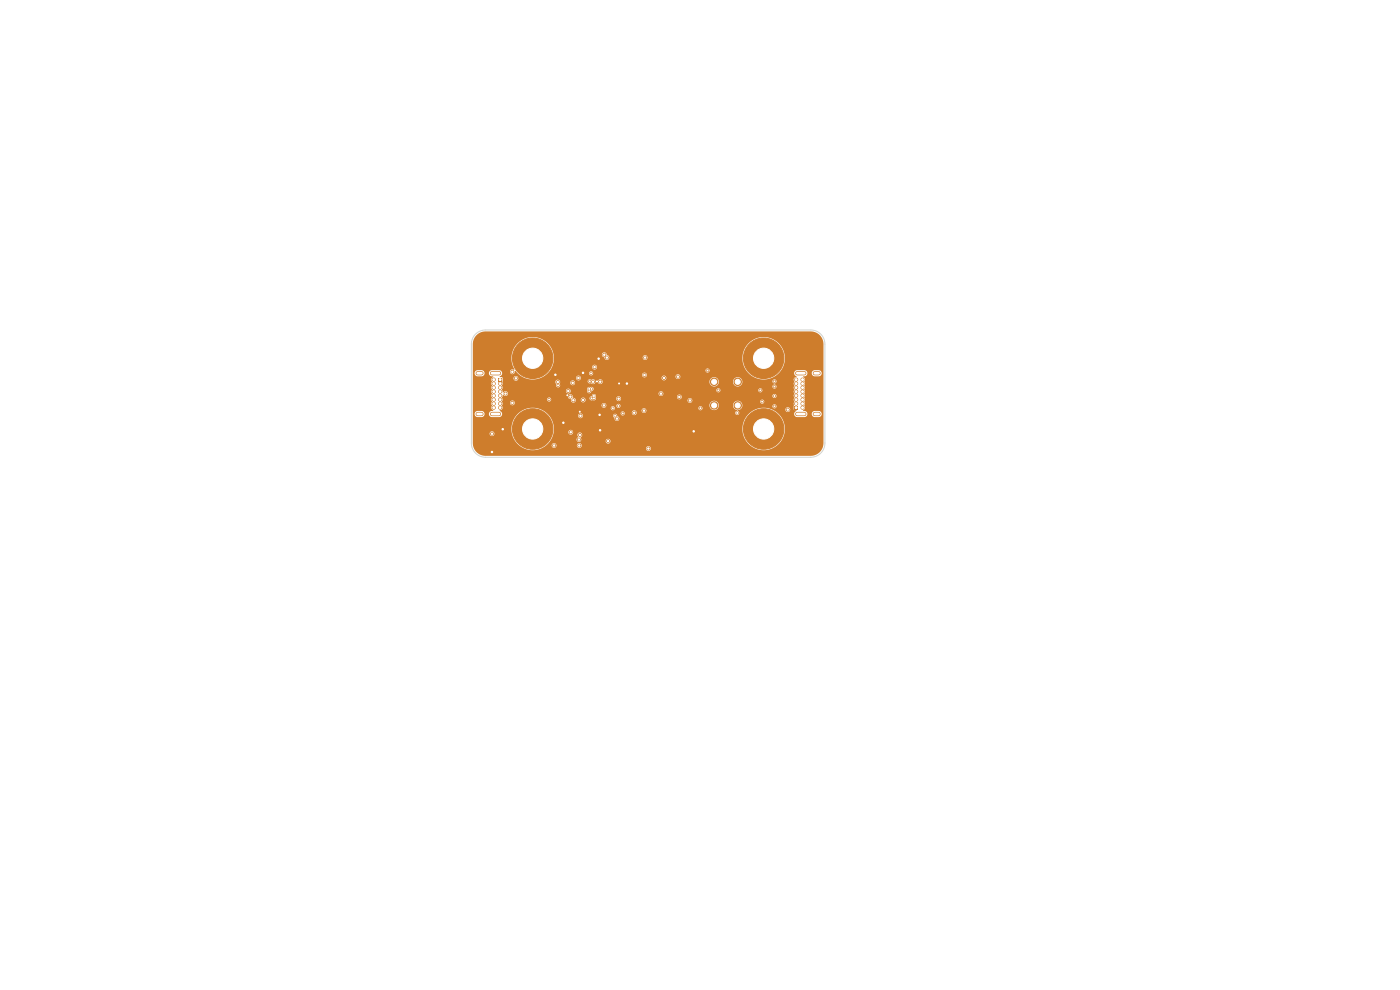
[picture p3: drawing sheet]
<svg xmlns="http://www.w3.org/2000/svg" width="297mm" height="210mm" viewBox="0 0 297 210" stroke-linecap="round" stroke-linejoin="round" font-family="sans-serif">
<g fill="#ce7d2c" stroke="#ce7d2c" stroke-width=".21">
<circle cx="113" cy="91" r="4.3"/>
<circle cx="151.5" cy="81" r=".79"/>
<circle cx="156.5" cy="81" r=".79"/>
<circle cx="156.5" cy="86" r=".79"/>
<circle cx="151.5" cy="86" r=".79"/>
</g>
<path d="M168.6 86.2h.6v.6h-.6z" fill="#ce7d2c"/>
<g fill="#ce7d2c" stroke="#ce7d2c" stroke-width=".21">
<circle cx="168.9" cy="85.6" r=".33"/>
<circle cx="168.9" cy="84.8" r=".33"/>
<circle cx="168.9" cy="83.9" r=".33"/>
<circle cx="168.9" cy="83.1" r=".33"/>
<circle cx="168.9" cy="82.2" r=".33"/>
<circle cx="168.9" cy="81.4" r=".33"/>
<circle cx="168.9" cy="80.5" r=".33"/>
<circle cx="170.2" cy="80.5" r=".33"/>
<circle cx="170.3" cy="81.4" r=".33"/>
<circle cx="170.2" cy="82.2" r=".33"/>
<circle cx="170.3" cy="83.1" r=".33"/>
<circle cx="170.3" cy="83.9" r=".33"/>
<circle cx="170.2" cy="84.8" r=".33"/>
<circle cx="170.3" cy="85.6" r=".33"/>
<circle cx="170.2" cy="86.5" r=".33"/>
<circle cx="113" cy="76" r="4.3"/>
<circle cx="162" cy="76" r="4.3"/>
</g>
<path d="M169.1 79.2h1.5M172.9 79.2h.8M169.1 87.8h1.5M172.9 87.8h.8" fill="none" stroke="#ce7d2c" stroke-width=".9"/>
<path d="M105.8 80.2h.6v.7h-.6z" fill="#ce7d2c"/>
<g fill="#ce7d2c" stroke="#ce7d2c" stroke-width=".21">
<circle cx="106.1" cy="81.4" r=".33"/>
<circle cx="106.1" cy="82.2" r=".33"/>
<circle cx="106.1" cy="83.1" r=".33"/>
<circle cx="106.1" cy="83.9" r=".33"/>
<circle cx="106.1" cy="84.8" r=".33"/>
<circle cx="106.1" cy="85.6" r=".33"/>
<circle cx="106.1" cy="86.5" r=".33"/>
<circle cx="104.7" cy="86.5" r=".33"/>
<circle cx="104.8" cy="85.6" r=".33"/>
<circle cx="104.7" cy="84.8" r=".33"/>
<circle cx="104.8" cy="83.9" r=".33"/>
<circle cx="104.8" cy="83.1" r=".33"/>
<circle cx="104.7" cy="82.2" r=".33"/>
<circle cx="104.8" cy="81.4" r=".33"/>
<circle cx="104.7" cy="80.5" r=".33"/>
<circle cx="162" cy="91" r="4.3"/>
<circle cx="108.7" cy="85.5" r=".3"/>
<circle cx="126" cy="84" r=".23"/>
<circle cx="126" cy="84.5" r=".23"/>
<circle cx="134.5" cy="87.6" r=".3"/>
<circle cx="108.7" cy="78.9" r=".3"/>
<circle cx="131.2" cy="84.6" r=".3"/>
<circle cx="117.5" cy="94.5" r=".3"/>
<circle cx="126.1" cy="77.9" r=".3"/>
<circle cx="136.6" cy="87.1" r=".3"/>
<circle cx="125" cy="83" r=".23"/>
<circle cx="130.9" cy="88.8" r=".3"/>
<circle cx="125.5" cy="82.5" r=".23"/>
<circle cx="123.1" cy="88.2" r=".3"/>
<circle cx="104.4" cy="92" r=".3"/>
<circle cx="143.8" cy="79.9" r=".3"/>
<circle cx="129" cy="93.6" r=".3"/>
<circle cx="140.2" cy="83.5" r=".3"/>
<circle cx="122.7" cy="80.2" r=".3"/>
<circle cx="125.5" cy="84.5" r=".23"/>
<circle cx="137.6" cy="95.1" r=".3"/>
<circle cx="128.7" cy="75.8" r=".3"/>
<circle cx="136.7" cy="79.5" r=".3"/>
<circle cx="125" cy="82.5" r=".23"/>
<circle cx="136.9" cy="75.8" r=".3"/>
<circle cx="118.3" cy="81" r=".3"/>
<circle cx="107.2" cy="83.5" r=".3"/>
<circle cx="144.1" cy="84.2" r=".3"/>
<circle cx="131.3" cy="81.4" r=".23"/>
<circle cx="123" cy="87.3" r=".23"/>
<circle cx="123.7" cy="79.1" r=".3"/>
<circle cx="126.6" cy="80.9" r=".23"/>
<circle cx="147.2" cy="91.5" r=".3"/>
<circle cx="120.4" cy="83.8" r=".23"/>
<circle cx="127" cy="76.1" r=".3"/>
<circle cx="133" cy="81.4" r=".3"/>
<circle cx="119.5" cy="89.7" r=".3"/>
<circle cx="106.7" cy="91.1" r=".3"/>
<circle cx="104.4" cy="95.9" r=".3"/>
<circle cx="117.8" cy="79.5" r=".3"/>
<circle cx="127.2" cy="88" r=".3"/>
<circle cx="127.3" cy="91.3" r=".3"/>
<circle cx="125.4" cy="79.2" r=".23"/>
<circle cx="150.1" cy="78.6" r=".23"/>
<circle cx="128.2" cy="75.3" r=".3"/>
<circle cx="120.6" cy="82.9" r=".3"/>
<circle cx="128.1" cy="86" r=".3"/>
<circle cx="122.8" cy="93.2" r=".3"/>
<circle cx="121.6" cy="84.9" r=".3"/>
<circle cx="122.9" cy="94.5" r=".3"/>
<circle cx="123.7" cy="84.8" r=".3"/>
<circle cx="123" cy="92.3" r=".3"/>
<circle cx="121" cy="84.1" r=".3"/>
<circle cx="121.1" cy="91.7" r=".3"/>
<circle cx="167.1" cy="86.9" r=".3"/>
<circle cx="131.2" cy="86.1" r=".23"/>
<circle cx="164.3" cy="86.2" r=".23"/>
<circle cx="130.5" cy="88.2" r=".23"/>
<circle cx="161.7" cy="85.2" r=".23"/>
<circle cx="156.4" cy="87.6" r=".23"/>
<circle cx="164.3" cy="84" r=".23"/>
<circle cx="161.3" cy="82.8" r=".23"/>
<circle cx="152.4" cy="82.8" r=".23"/>
<circle cx="132.1" cy="87.7" r=".23"/>
<circle cx="148.6" cy="86.6" r=".23"/>
<circle cx="164.3" cy="82" r=".23"/>
<circle cx="130" cy="86.6" r=".23"/>
<circle cx="121.5" cy="81.2" r=".3"/>
<circle cx="146.4" cy="85" r=".3"/>
<circle cx="127.3" cy="81" r=".3"/>
<circle cx="140.9" cy="80.2" r=".3"/>
<circle cx="125.8" cy="81" r=".3"/>
<circle cx="125.1" cy="80.9" r=".23"/>
<circle cx="164.3" cy="80.9" r=".23"/>
<circle cx="116.5" cy="84.7" r=".23"/>
<circle cx="118.4" cy="81.7" r=".23"/>
<circle cx="109.4" cy="80.3" r=".3"/>
</g>
<path d="M101.3 79.2h.8M104.4 79.2h1.5M101.3 87.8h.8M104.4 87.8h1.5" fill="none" stroke="#ce7d2c" stroke-width=".9"/>
<path d="M101.1 71.1a2.7 2.7 0 0 1 1.9-.8h69a2.7 2.7 0 0 1 2.7 2.7v21a2.7 2.7 0 0 1-2.7 2.7h-69a2.7 2.7 0 0 1-2.7-2.7v-2.1h3.6a.51 .51 0 0 0 .6 .6 .51 .51 0 0 0 .3-.8 .51 .51 0 0 0-.9 .1v.1h-3.6v-1.1h8.2a4.5 4.5 0 0 0 6.4 4.3h22.1v.1a.51 .51 0 0 0 .8 .4 .51 .51 0 0 0 0-.9 .51 .51 0 0 0-.8 .4h-22.1l.2-.1a2.29 2.29 0 0 1 1.9-.6 .51 .51 0 0 0 .5 .6 .51 .51 0 0 0 .6-.6h4.3v.2a.51 .51 0 0 0 .8 .3 .51 .51 0 0 0 0-.8 .51 .51 0 0 0-.8 .3h-4.3l-.1-.1a.51 .51 0 0 0-.5-.3 .51 .51 0 0 0-.5 .4h-1.1l1-1.2h5.4v.1a.51 .51 0 0 0 .4 .4 .51 .51 0 0 0 .5-.2h5.3v.2a.51 .51 0 0 0 .8 .3 .51 .51 0 0 0 0-.8 .51 .51 0 0 0-.8 .3h-5.3l.1-.3-.1-.4a.54 .54 0 0 0 .2-.8 .54 .54 0 0 0-.8-.1 .54 .54 0 0 0 .1 .8l-.4 .5h-5.4l.6-1.6h3.1a.51 .51 0 0 0 .6 .6 .51 .51 0 0 0 .3-.9 .51 .51 0 0 0-.9 .2v.1h-3.1v-.8h40v.4a4.5 4.5 0 0 0 7.1 3.5 4.5 4.5 0 0 0-.9-7.9h2.9v.2a.51 .51 0 0 0 .8 .3 .51 .51 0 0 0 0-.8 .51 .51 0 0 0-.8 .3h-2.9l-.3-.1a4.5 4.5 0 0 0-5.9 4.1h-40v-.4a4.4 4.4 0 0 0-1-2.3h6.1v.2a.51 .51 0 0 0 .6 .4 .51 .51 0 0 0 .5-.6h6.4l.2 .5a.56 .56 0 0 0 .4 .7 .56 .56 0 0 0 .7-.4 .56 .56 0 0 0-.5-.7 .43 .43 0 0 0-.4-.4 .43 .43 0 0 0-.4 .3h-6.4a.51 .51 0 0 0-.6-.4 .51 .51 0 0 0-.5 .4h-6.1l-.5-.5h15.7v.2a.43 .43 0 0 0 .5 .3 .43 .43 0 0 0 .3-.6h1.5v.1a.51 .51 0 0 0 .8 .4 .51 .51 0 0 0 0-.9 .51 .51 0 0 0-.8 .4l-1.6-.1a.44 .44 0 0 0-.4-.1 .44 .44 0 0 0-.3 .3h-15.7l-.9-.6h21v.2a.51 .51 0 0 0 .8 .3 .51 .51 0 0 0 0-.8 .51 .51 0 0 0-.8 .3h-21l-1.4-.5h15.9v.2a.44 .44 0 0 0 .5 .3 .44 .44 0 0 0 .3-.5h17.8v.2a.44 .44 0 0 0 .6 .3 .44 .44 0 0 0 0-.8 .44 .44 0 0 0-.6 .3h-17.8l-.1-.2a.44 .44 0 0 0-.4-.1 .44 .44 0 0 0-.3 .3h-16a4.5 4.5 0 0 0-5.1 4.3h-8.2v-3h.4l.1 .4 .3 .3h1.1a.66 .66 0 0 0 .6-.7 .66 .66 0 0 0-.6-.6h-1.1l-.3 .2-.1 .4h-.4v-8.7h.4a.66 .66 0 0 0 .6 .7h1l.4-.3 .1-.4h.9a.79 .79 0 0 0 .9 .8v.1a.75 .75 0 0 0-.3 1.1l-.1 .3 .2 .4-.2 .5 .2 .3-.2 .5 .2 .4-.2 .5 .2 .3-.2 .5 .2 .4-.2 .5 .2 .4a.74 .74 0 0 0 .2 1 .7 .7 0 0 0-.8 .5 .7 .7 0 0 0 .5 .9h1.6a.71 .71 0 0 0 .6-.7 .71 .71 0 0 0-.5-.7 .69 .69 0 0 0 .5-1.1l.1-.6h1.6v.1a.51 .51 0 0 0 .7 .4h18.7v.3a.51 .51 0 0 0 .6 .3 .51 .51 0 0 0 .4-.5h2.2v.2a.43 .43 0 0 0 .5 .3 .43 .43 0 0 0 .3-.6h18.9v.2a1 1 0 0 0 1.1 .9 1 1 0 0 0 .9-1.1h3v.2a1.2 1.2 0 0 0 .9 1 .46 .46 0 0 0-.5 .4 .46 .46 0 0 0 .4 .5 .46 .46 0 0 0 .5-.3l-.3-.7a1 1 0 0 0 1-.9h6.4v.2a.44 .44 0 0 0 .6 .3 .44 .44 0 0 0 0-.8 .44 .44 0 0 0-.6 .3h-6.4l-.1-.6-.4-.4h4.3v.2a.44 .44 0 0 0 .6 .3 .44 .44 0 0 0 0-.8 .44 .44 0 0 0-.6 .3h-4.3a1 1 0 0 0-1.5 .8h-3v-.2a1 1 0 0 0-1.1-.7 1 1 0 0 0-.9 .9h-18.9l-.5-.2-.3 .3h-2.2l-.2-.4a.51 .51 0 0 0-.8 .3h-18.7h.1a.51 .51 0 0 0 0-.9 .51 .51 0 0 0-.8 .4h-1.6l-.1-.2 .1-.5h9.5a.44 .44 0 0 0 .5 .5 .44 .44 0 0 0 .2-.7 .44 .44 0 0 0-.7 .1v.1h-9.5l-.1-.3 .1-.3h13.9l.2 .5 .4 .1a.54 .54 0 0 0 .5 .7 .54 .54 0 0 0 .5-.6h1.1v.1a.51 .51 0 0 0 .8 .4 .51 .51 0 0 0 0-.9h1.1v.2a.98 .98 0 0 0 1.2 .2l.1-.3h4.3l.1 .4a.51 .51 0 0 0 .8 0h14.3v.1a.51 .51 0 0 0 .7 .4 .51 .51 0 0 0 0-.9 .51 .51 0 0 0-.7 .4h-14.3l.1-.4-.2-.4h12.1a.51 .51 0 0 0 .6 .6 .51 .51 0 0 0 .4-.8h19.3v.2a.44 .44 0 0 0 .6 .3 .44 .44 0 0 0 0-.8 .44 .44 0 0 0-.6 .3h-19.4a.51 .51 0 0 0-.5-.2 .51 .51 0 0 0-.4 .4h-12.1a.51 .51 0 0 0-.8 .4h-4.3v-.2a.49 .49 0 0 0-.3-.7 .49 .49 0 0 0-.6 .5l-.4 .3h-1.1a.51 .51 0 0 0-.8 .4h-1.1l-.1-.3-.5-.1a.54 .54 0 0 0-.3-.7 .54 .54 0 0 0-.7 .4h-13.9l.1-.4a.55 .55 0 0 0 .9 .2 .55 .55 0 0 0-.1-.9 .55 .55 0 0 0-.8 .3l-.1-.4h13.5a.51 .51 0 0 0 .6 .5h19v.2a.51 .51 0 0 0 .8 .3 .51 .51 0 0 0 0-.8 .51 .51 0 0 0-.8 .3h-19l.3-.1 .1-.4-.5-.5h4v.3a.51 .51 0 0 0 .3 .7 .51 .51 0 0 0 .6-.5l.4-.2h26.1a.44 .44 0 0 0 .4 .5 .44 .44 0 0 0 .4-.5h8.1v.2a.44 .44 0 0 0 .6 .3 .44 .44 0 0 0 0-.8 .44 .44 0 0 0-.6 .3h-8.1l-.2-.3a.44 .44 0 0 0-.6 .3h-26.1a.5 .5 0 0 0-.2-.6 .5 .5 0 0 0-.5 0h-.4l-.2 .3h-4.1l-.4 .5h-13.5l-.1-.2 .1-.4-.1-.5 .1-.4v-.4h11.2l.2 .5a.46 .46 0 0 0 .2 .6 .46 .46 0 0 0 .6-.1 .46 .46 0 0 0-.1-.6l.1-.3h2.2a.51 .51 0 0 0 .7 .6 .51 .51 0 0 0 .1-.9h2.9l.1 .4 .5 .1a.58 .58 0 0 0 .6 .2 .58 .58 0 0 0 .4-.6h.5v.1a.51 .51 0 0 0 .6 .5 .51 .51 0 0 0 .5-.6h22.6v.2a1 1 0 0 0 1.1 .9 1 1 0 0 0 .9-1.1h3v.2a.99 .99 0 0 0 1.3 .8h7.1v.2a.44 .44 0 0 0 .6 .3 .44 .44 0 0 0 0-.8 .44 .44 0 0 0-.6 .3h-7.1h.2a.97 .97 0 0 0 .5-1.1h6.4v.2a.44 .44 0 0 0 .6 .3 .44 .44 0 0 0 0-.8 .44 .44 0 0 0-.6 .3h-6.4v-.1a1 1 0 0 0-1.1-.7 1 1 0 0 0-.9 .9h-3v-.2a1 1 0 0 0-1.1-.7 1 1 0 0 0-.9 .9h-22.6l-.1-.2a.51 .51 0 0 0-.6-.2 .51 .51 0 0 0-.4 .4h-.5v-.1a.51 .51 0 0 0-.8-.2l-.2-.1a.44 .44 0 0 0-.6 .3h-2.9a.51 .51 0 0 0-.8 .3h-2.2l-.1-.4a.51 .51 0 0 0-.5-.1 .51 .51 0 0 0-.4 .4h-11.2v-.8h2.3v.1a.51 .51 0 0 0 .8 .4 .51 .51 0 0 0 0-.9 .51 .51 0 0 0-.8 .4h-2.3l-.1-.2h-.5l.1-.2a.65 .65 0 0 0 .3-1h1.8v.1a.54 .54 0 0 0 .7 .4 .54 .54 0 0 0 .3-.6 4.8 4.8 0 0 0 5.6 1.4h7.4v.2a.51 .51 0 0 0 .6 .4 .51 .51 0 0 0 .4-.6h17.1v.1a.51 .51 0 0 0 .8 .4 .51 .51 0 0 0 .1-.8h2.1v.2a.51 .51 0 0 0 .8 .3 .51 .51 0 0 0 0-.8 .51 .51 0 0 0-.8 .3h-2.1a.51 .51 0 0 0-.9 .3h-17.1l-.1-.2a.51 .51 0 0 0-.5-.2 .51 .51 0 0 0-.4 .4h-7.4l1.4-1h8.8v.2a.43 .43 0 0 0 .3 .3 .43 .43 0 0 0 .4-.1h10.5v.1a.51 .51 0 0 0 .8 .4 .51 .51 0 0 0 0-.9 .51 .51 0 0 0-.8 .4h-10.5a.44 .44 0 0 0-.1-.7 .44 .44 0 0 0-.6 .3h-8.8l.5-.6h33v.2a.44 .44 0 0 0 .6 .3 .44 .44 0 0 0 0-.8 .44 .44 0 0 0-.6 .3h-33l.4-.7h8.5v.1a.51 .51 0 0 0 .8 .4 .51 .51 0 0 0 0-.9 .51 .51 0 0 0-.8 .4l-8.4-.1a4.4 4.4 0 0 0 .2-2.5h10.3l.1 .4 .3 .2a.56 .56 0 0 0 .6 .5 .56 .56 0 0 0 .6-.5h7v.1a.51 .51 0 0 0 .6 .5 .51 .51 0 0 0 .5-.6h20.1v.4a4.5 4.5 0 0 0 5.2 4.3h5.7l.1 .4-.1 .4 .1 .5-.1 .4 .1 .4-.1 .4 .1 .5-.1 .4 .1 .4-.1 .4 .1 .5-.1 .4v1.2l.1 .2 .5 .1a.73 .73 0 0 0-.5 .7 .73 .73 0 0 0 .6 .7h1.7l.3-.3 .2-.4h.9a.66 .66 0 0 0 .6 .7h1.1a.66 .66 0 0 0 .4-.7 .66 .66 0 0 0-.6-.6h-1l-.3 .2-.2 .4h-.9l-.3-.5-.6-.3a.78 .78 0 0 0 .3-1.1l.1-.3-.2-.4 .2-.5-.2-.3 .2-.5-.2-.4 .2-.5-.2-.3 .2-.5-.2-.4 .2-.5-.2-.3a.8 .8 0 0 0-.2-1.1l.1-.1a.68 .68 0 0 0 .8-.7h.9l.1 .4 .4 .3h1a.66 .66 0 0 0 .6-.6 .66 .66 0 0 0-.6-.7h-1l-.3 .3-.2 .3h-.9l-.2-.3-.4-.3h-1.7a.71 .71 0 0 0-.5 .7 .71 .71 0 0 0 .5 .7l-.4 .2-.2 .4h-5.7a4.5 4.5 0 0 0 3.8-4.9 4.5 4.5 0 0 0-4.6-4.1 4.5 4.5 0 0 0-4.4 4.3h-20.1a.51 .51 0 0 0-.5-.5 .51 .51 0 0 0-.6 .5h-7l-.5-.5a.58 .58 0 0 0-.5-.5 .58 .58 0 0 0-.6 .4h-10.3v-.2a4.5 4.5 0 0 0-6.1-3.2 4.5 4.5 0 0 0-2.2 6.6l-.1 .1a.51 .51 0 0 0-.8 .3h-1.8l-.5-.3h-1.6l-.4 .3-.2 .3h-.9l-.2-.3-.3-.3h-1l-.5 .3-.1 .3h-.4v-6.4l.3-.9z" fill="#ce7d2c"/>
<path d="M100.9 70.9a3 3 0 0 1 2.1-.9h69a3 3 0 0 1 3 3v21a3 3 0 0 1-3 3h-69a3 3 0 0 1-3-3v-21a3 3 0 0 1 .9-2.1z" fill="none" stroke="#d0d2cd" stroke-width=".21"/>
<g fill="#fff" stroke="#fff" stroke-width=".21">
<circle cx="108.7" cy="85.5" r=".15"/>
<circle cx="126" cy="84" r=".1"/>
<circle cx="126" cy="84.5" r=".1"/>
<circle cx="134.5" cy="87.6" r=".15"/>
<circle cx="108.7" cy="78.9" r=".15"/>
<circle cx="131.2" cy="84.6" r=".15"/>
<circle cx="117.5" cy="94.5" r=".15"/>
<circle cx="126.1" cy="77.9" r=".15"/>
<circle cx="136.6" cy="87.1" r=".15"/>
<circle cx="125" cy="83" r=".1"/>
<circle cx="130.9" cy="88.8" r=".15"/>
<circle cx="125.5" cy="82.5" r=".1"/>
<circle cx="123.1" cy="88.2" r=".15"/>
<circle cx="104.4" cy="92" r=".15"/>
<circle cx="143.8" cy="79.9" r=".15"/>
<circle cx="129" cy="93.6" r=".15"/>
<circle cx="140.2" cy="83.5" r=".15"/>
<circle cx="122.7" cy="80.2" r=".15"/>
<circle cx="125.5" cy="84.5" r=".1"/>
<circle cx="137.6" cy="95.1" r=".15"/>
<circle cx="128.7" cy="75.8" r=".15"/>
<circle cx="136.7" cy="79.5" r=".15"/>
<circle cx="125" cy="82.5" r=".1"/>
<circle cx="136.9" cy="75.8" r=".15"/>
<circle cx="118.3" cy="81" r=".15"/>
<circle cx="107.2" cy="83.5" r=".15"/>
<circle cx="144.1" cy="84.2" r=".15"/>
<circle cx="131.3" cy="81.4" r=".1"/>
<circle cx="123" cy="87.3" r=".1"/>
<circle cx="123.7" cy="79.1" r=".15"/>
<circle cx="126.6" cy="80.9" r=".1"/>
<circle cx="147.2" cy="91.5" r=".15"/>
<circle cx="120.4" cy="83.8" r=".1"/>
<circle cx="127" cy="76.1" r=".15"/>
<circle cx="133" cy="81.4" r=".15"/>
<circle cx="119.5" cy="89.7" r=".15"/>
<circle cx="106.7" cy="91.1" r=".15"/>
<circle cx="104.4" cy="95.9" r=".15"/>
<circle cx="117.8" cy="79.5" r=".15"/>
<circle cx="127.2" cy="88" r=".15"/>
<circle cx="127.3" cy="91.3" r=".15"/>
<circle cx="125.4" cy="79.2" r=".1"/>
<circle cx="150.1" cy="78.6" r=".1"/>
<circle cx="128.2" cy="75.3" r=".15"/>
<circle cx="120.6" cy="82.9" r=".15"/>
<circle cx="128.1" cy="86" r=".15"/>
<circle cx="122.8" cy="93.2" r=".15"/>
<circle cx="121.6" cy="84.9" r=".15"/>
<circle cx="122.9" cy="94.5" r=".15"/>
<circle cx="123.7" cy="84.8" r=".15"/>
<circle cx="123" cy="92.3" r=".15"/>
<circle cx="121" cy="84.1" r=".15"/>
<circle cx="121.1" cy="91.7" r=".15"/>
<circle cx="167.1" cy="86.9" r=".15"/>
<circle cx="131.2" cy="86.1" r=".1"/>
<circle cx="164.3" cy="86.2" r=".1"/>
<circle cx="130.5" cy="88.2" r=".1"/>
<circle cx="161.7" cy="85.2" r=".1"/>
<circle cx="156.4" cy="87.6" r=".1"/>
<circle cx="164.3" cy="84" r=".1"/>
<circle cx="161.3" cy="82.8" r=".1"/>
<circle cx="152.4" cy="82.8" r=".1"/>
<circle cx="132.1" cy="87.7" r=".1"/>
<circle cx="148.6" cy="86.6" r=".1"/>
<circle cx="164.3" cy="82" r=".1"/>
<circle cx="130" cy="86.6" r=".1"/>
<circle cx="121.5" cy="81.2" r=".15"/>
<circle cx="146.4" cy="85" r=".15"/>
<circle cx="127.3" cy="81" r=".15"/>
<circle cx="140.9" cy="80.2" r=".15"/>
<circle cx="125.8" cy="81" r=".15"/>
<circle cx="125.1" cy="80.9" r=".1"/>
<circle cx="164.3" cy="80.9" r=".1"/>
<circle cx="116.5" cy="84.7" r=".1"/>
<circle cx="118.4" cy="81.7" r=".1"/>
<circle cx="109.4" cy="80.3" r=".15"/>
<circle cx="113" cy="91" r="2.15"/>
<circle cx="151.5" cy="81" r=".53"/>
<circle cx="156.5" cy="81" r=".53"/>
<circle cx="156.5" cy="86" r=".53"/>
<circle cx="151.5" cy="86" r=".53"/>
<circle cx="168.9" cy="86.5" r=".2"/>
<circle cx="168.9" cy="85.6" r=".2"/>
<circle cx="168.9" cy="84.8" r=".2"/>
<circle cx="168.9" cy="83.9" r=".2"/>
<circle cx="168.9" cy="83.1" r=".2"/>
<circle cx="168.9" cy="82.2" r=".2"/>
<circle cx="168.9" cy="81.4" r=".2"/>
<circle cx="168.9" cy="80.5" r=".2"/>
<circle cx="170.2" cy="80.5" r=".2"/>
<circle cx="170.2" cy="81.4" r=".2"/>
<circle cx="170.2" cy="82.2" r=".2"/>
<circle cx="170.2" cy="83.1" r=".2"/>
<circle cx="170.2" cy="83.9" r=".2"/>
<circle cx="170.2" cy="84.8" r=".2"/>
<circle cx="170.2" cy="85.6" r=".2"/>
<circle cx="170.2" cy="86.5" r=".2"/>
<circle cx="113" cy="76" r="2.15"/>
<circle cx="162" cy="76" r="2.15"/>
<circle cx="106.1" cy="80.5" r=".2"/>
<circle cx="106.1" cy="81.4" r=".2"/>
<circle cx="106.1" cy="82.2" r=".2"/>
<circle cx="106.1" cy="83.1" r=".2"/>
<circle cx="106.1" cy="83.9" r=".2"/>
<circle cx="106.1" cy="84.8" r=".2"/>
<circle cx="106.1" cy="85.6" r=".2"/>
<circle cx="106.1" cy="86.5" r=".2"/>
<circle cx="104.7" cy="86.5" r=".2"/>
<circle cx="104.7" cy="85.6" r=".2"/>
<circle cx="104.7" cy="84.8" r=".2"/>
<circle cx="104.7" cy="83.9" r=".2"/>
<circle cx="104.7" cy="83.1" r=".2"/>
<circle cx="104.7" cy="82.2" r=".2"/>
<circle cx="104.7" cy="81.4" r=".2"/>
<circle cx="104.7" cy="80.5" r=".2"/>
<circle cx="162" cy="91" r="2.15"/>
</g>
<path d="M101.3 79.2h.8M104.4 79.2h1.5M169.1 79.2h1.5M172.9 79.2h.8M101.3 87.8h.8M104.4 87.8h1.5M169.1 87.8h1.5M172.9 87.8h.8" fill="none" stroke="#fff" stroke-width=".6"/>
</svg>
